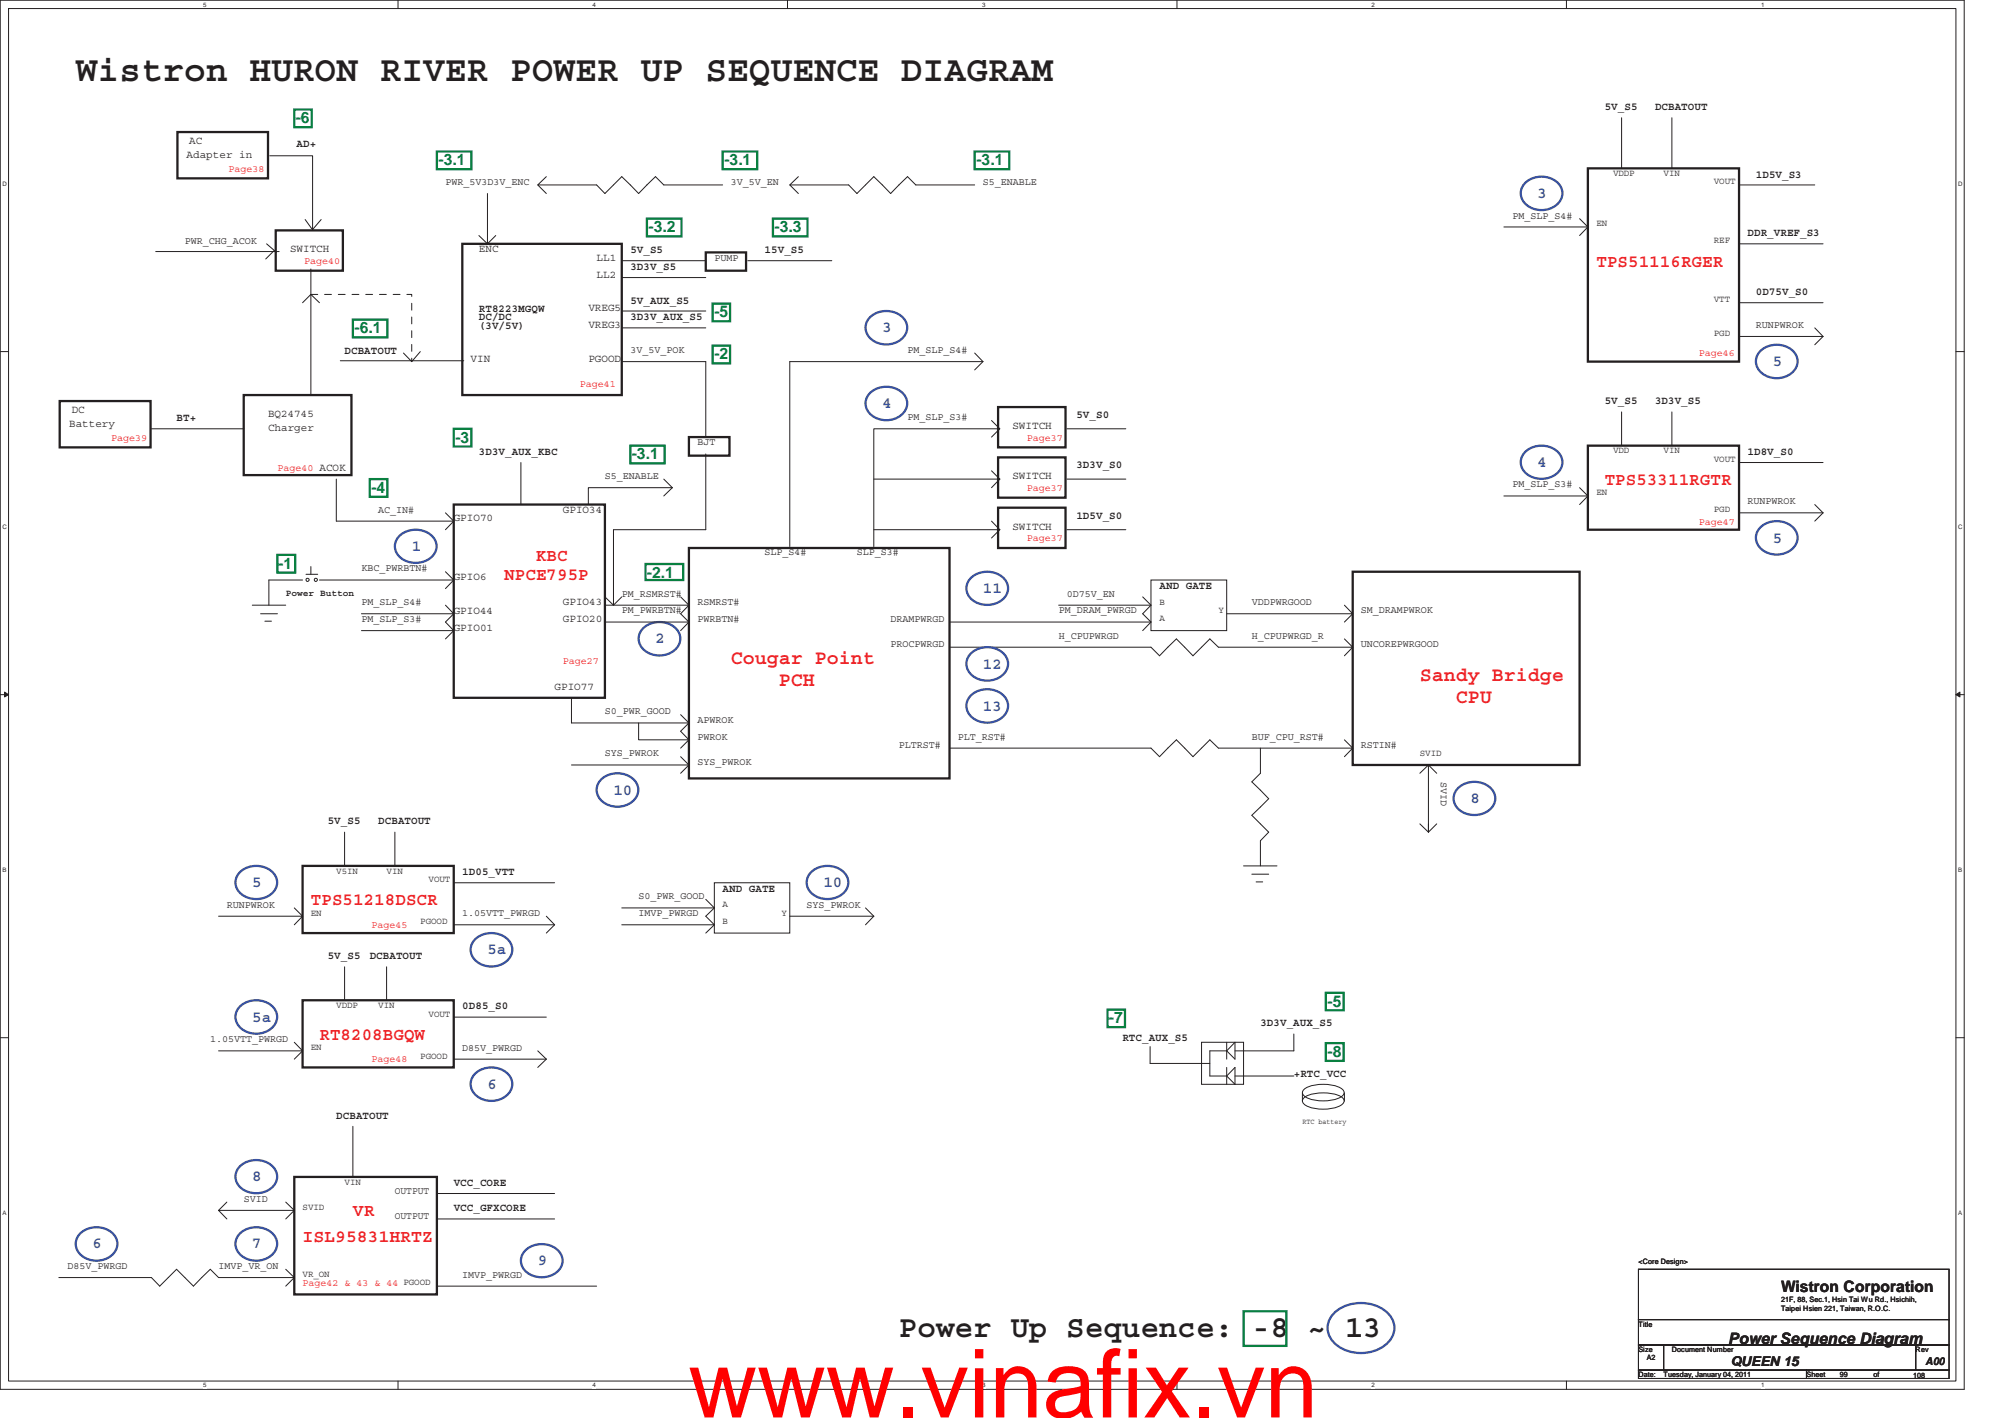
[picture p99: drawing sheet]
<svg xmlns="http://www.w3.org/2000/svg" width="297mm" height="210mm" viewBox="0 0 297 210" stroke-linecap="round" stroke-linejoin="round" font-family="sans-serif">
<defs><g id="words">
<text font-size="14.1" fill="#f00" x="102" y="209.9">www.vinafix.vn</text>
<text font-size="5.3" fill="#231f20" x="11.2" y="12">Wistron HURON RIVER POWER UP SEQUENCE DIAGRAM</text>
<text font-size="4.6" fill="#231f20" x="133.2" y="198">Power Up Sequence: -8 ~ 13</text>
<g font-size="3" fill="#ed2024">
<text x="108.3" y="98.3">Cougar Point</text>
<text x="115.4" y="101.6">PCH</text>
<text x="210.4" y="100.8">Sandy Bridge</text>
<text x="215.7" y="104.1">CPU</text>
</g>
<g font-size="2.6" fill="#ed2024">
<text x="236.5" y="39.5">TPS51116RGER</text>
<text x="237.7" y="71.8">TPS53311RGTR</text>
<text x="79.4" y="83.1">KBC</text>
<text x="74.7" y="85.9">NPCE795P</text>
<text x="46.1" y="134.1">TPS51218DSCR</text>
<text x="47.3" y="154">RT8208BGQW</text>
<text x="44.8" y="183.9">ISL95831HRTZ</text>
<text x="52.3" y="180.1">VR</text>
</g>
<g font-size="2.3" fill="#098040">
<text x="43.8" y="18.2">-6</text>
<text x="65" y="24.5">-3.1</text>
<text x="107.3" y="24.5">-3.1</text>
<text x="144.6" y="24.5">-3.1</text>
<text x="96.1" y="34.4">-3.2</text>
<text x="114.8" y="34.4">-3.3</text>
<text x="105.8" y="47">-5</text>
<text x="52.5" y="49.4">-6.1</text>
<text x="105.8" y="53.2">-2</text>
<text x="67.5" y="65.5">-3</text>
<text x="93.6" y="68">-3.1</text>
<text x="55" y="73">-4</text>
<text x="41.2" y="84.2">-1</text>
<text x="95.8" y="85.6">-2.1</text>
<text x="196.7" y="149.1">-5</text>
<text x="164.3" y="151.5">-7</text>
<text x="196.7" y="156.5">-8</text>
</g>
<g font-size="2.3" fill="#3953a4">
<text x="227.8" y="29.3">3</text>
<text x="130.7" y="49.2">3</text>
<text x="262.6" y="54.2">5</text>
<text x="130.7" y="60.4">4</text>
<text x="227.8" y="69.1">4</text>
<text x="61" y="81.6">1</text>
<text x="262.6" y="80.3">5</text>
<text x="145.6" y="87.8">11</text>
<text x="97.1" y="95.3">2</text>
<text x="145.6" y="99">12</text>
<text x="145.6" y="105.2">13</text>
<text x="90.9" y="117.7">10</text>
<text x="217.8" y="118.9">8</text>
<text x="37.4" y="131.4">5</text>
<text x="122" y="131.4">10</text>
<text x="72.2" y="141.3">5a</text>
<text x="37.4" y="151.3">5a</text>
<text x="72.2" y="161.2">6</text>
<text x="37.4" y="174.9">8</text>
<text x="13.7" y="184.9">6</text>
<text x="37.4" y="184.9">7</text>
<text x="79.7" y="187.4">9</text>
</g>
<g font-size="2.3" fill="#231f20">
<text x="263.9" y="191.3">Wistron Corporation</text>
<text x="256" y="199">Power Sequence Diagram</text>
</g>
<text font-size="2" fill="#231f20" x="256.4" y="202.3">QUEEN 15</text>
<g font-size="1.6" fill="#231f20">
<text x="237.7" y="16.3">5V_S5</text>
<text x="245.2" y="16.3">DCBATOUT</text>
<text x="27.6" y="23.4">Adapter in</text>
<text x="28" y="21.3">AC</text>
<text x="43.9" y="21.8">AD+</text>
<text x="260.1" y="26.3">1D5V_S3</text>
<text x="258.9" y="35">DDR_VREF_S3</text>
<text x="43" y="37.4">SWITCH</text>
<text x="70.9" y="37.4">ENC</text>
<text x="88.4" y="38.6">LL1</text>
<text x="88.4" y="41.1">LL2</text>
<text x="93.4" y="40">3D3V_S5</text>
<text x="93.4" y="37.5">5V_S5</text>
<text x="113.3" y="37.5">15V_S5</text>
<text x="70.9" y="47.4">DC/DC</text>
<text x="70.9" y="46.2">RT8223MGQW</text>
<text x="87.2" y="46.1">VREG5</text>
<text x="93.4" y="47.4">3D3V_AUX_S5</text>
<text x="93.4" y="45">5V_AUX_S5</text>
<text x="260.1" y="43.7">0D75V_S0</text>
<text x="51.1" y="52.4">DCBATOUT</text>
<text x="69.7" y="53.5">VIN</text>
<text x="70.9" y="48.7">(3V/5V)</text>
<text x="87.2" y="48.6">VREG3</text>
<text x="87.2" y="53.5">PGOOD</text>
<text x="237.7" y="59.9">5V_S5</text>
<text x="245.2" y="59.9">3D3V_S5</text>
<text x="10.2" y="63.3">Battery</text>
<text x="10.6" y="61.2">DC</text>
<text x="26.2" y="62.4">BT+</text>
<text x="39.7" y="63.9">Charger</text>
<text x="39.7" y="61.8">BQ24745</text>
<text x="150" y="63.5">SWITCH</text>
<text x="159.5" y="61.8">5V_S0</text>
<text x="70.9" y="67.3">3D3V_AUX_KBC</text>
<text x="150" y="71">SWITCH</text>
<text x="159.5" y="69.3">3D3V_S0</text>
<text x="258.9" y="67.3">1D8V_S0</text>
<text x="67.2" y="77.2">GPIO70</text>
<text x="83.4" y="76">GPIO34</text>
<text x="159.5" y="76.8">1D5V_S0</text>
<text x="150" y="78.4">SWITCH</text>
<text x="67.2" y="85.9">GPIO6</text>
<text x="83.4" y="89.7">GPIO43</text>
<text x="171.8" y="87.2">AND GATE</text>
<text x="67.2" y="90.9">GPIO44</text>
<text x="67.2" y="93.4">GPIO01</text>
<text x="83.4" y="92.2">GPIO20</text>
<text x="82.2" y="102.1">GPIO77</text>
<text x="48.6" y="122.1">5V_S5</text>
<text x="56" y="122.1">DCBATOUT</text>
<text x="68.5" y="129.6">1D05_VTT</text>
<text x="107.1" y="132.1">AND GATE</text>
<text x="48.6" y="142">5V_S5</text>
<text x="54.8" y="142">DCBATOUT</text>
<text x="68.5" y="149.5">0D85_S0</text>
<text x="166.3" y="154.2">RTC_AUX_S5</text>
<text x="186.7" y="152">3D3V_AUX_S5</text>
<text x="191.7" y="159.4">+RTC_VCC</text>
<text x="49.8" y="165.6">DCBATOUT</text>
<text x="67.2" y="175.6">VCC_CORE</text>
<text x="67.2" y="179.4">VCC_GFXCORE</text>
<text x="285.3" y="202.1">A00</text>
</g>
<g font-size="1.5" fill="#ed2024">
<text x="33.9" y="25.4">Page38</text>
<text x="45.1" y="39.1">Page40</text>
<text x="251.7" y="52.8">Page46</text>
<text x="85.9" y="57.3">Page41</text>
<text x="16.5" y="65.2">Page39</text>
<text x="152.1" y="65.2">Page37</text>
<text x="41.1" y="69.7">Page40 ACOK</text>
<text x="152.1" y="72.7">Page37</text>
<text x="251.7" y="77.7">Page47</text>
<text x="152.1" y="80.2">Page37</text>
<text x="83.4" y="98.3">Page27</text>
<text x="55" y="137.4">Page45</text>
<text x="55" y="157.3">Page48</text>
<text x="44.8" y="190.4">Page42 &amp; 43 &amp; 44 PGOOD</text>
</g>
<g font-size="1.5" fill="#231f20">
<text x="66" y="27.4">PWR_5V3D3V_ENC</text>
<text x="108.3" y="27.4">3V_5V_EN</text>
<text x="145.6" y="27.4">S5_ENABLE</text>
<text x="224.1" y="32.4">PM_SLP_S4#</text>
<text x="27.4" y="36.1">PWR_CHG_ACOK</text>
<text x="105.8" y="38.6">PUMP</text>
<text x="93.4" y="52.3">3V_5V_POK</text>
<text x="134.4" y="52.3">PM_SLP_S4#</text>
<text x="260.1" y="48.6">RUNPWROK</text>
<text x="103.3" y="66">BJT</text>
<text x="134.4" y="62.2">PM_SLP_S3#</text>
<text x="89.6" y="70.9">S5_ENABLE</text>
<text x="56" y="75.9">AC_IN#</text>
<text x="224.1" y="72.2">PM_SLP_S3#</text>
<text x="258.9" y="74.7">RUNPWROK</text>
<text x="113.3" y="82.2">SLP_S4#</text>
<text x="127" y="82.2">SLP_S3#</text>
<text x="53.5" y="84.6">KBC_PWRBTN#</text>
<text x="53.5" y="89.6">PM_SLP_S4#</text>
<text x="92.1" y="88.4">PM_RSMRST#</text>
<text x="103.3" y="89.6">RSMRST#</text>
<text x="158.1" y="88.4">0D75V_EN</text>
<text x="185.5" y="89.6">VDDPWRGOOD</text>
<text x="53.5" y="92.1">PM_SLP_S3#</text>
<text x="92.1" y="90.8">PM_PWRBTN#</text>
<text x="103.3" y="92.1">PWRBTN#</text>
<text x="131.9" y="92.1">DRAMPWRGD</text>
<text x="131.9" y="95.8">PROCPWRGD</text>
<text x="156.8" y="94.6">H_CPUPWRGD</text>
<text x="156.8" y="90.8">PM_DRAM_PWRGD</text>
<text x="185.5" y="94.6">H_CPUPWRGD_R</text>
<text x="201.6" y="90.8">SM_DRAMPWROK</text>
<text x="201.6" y="95.8">UNCOREPWRGOOD</text>
<text x="89.6" y="105.8">S0_PWR_GOOD</text>
<text x="103.3" y="107.1">APWROK</text>
<text x="89.6" y="112">SYS_PWROK</text>
<text x="103.3" y="113.3">SYS_PWROK</text>
<text x="103.3" y="109.5">PWROK</text>
<text x="133.2" y="110.8">PLTRST#</text>
<text x="141.9" y="109.5">PLT_RST#</text>
<text x="185.5" y="109.5">BUF_CPU_RST#</text>
<text x="201.6" y="110.8">RSTIN#</text>
<text x="213.4" y="115.8" transform="rotate(90 213.4 115.8)">SVID</text>
<text x="33.6" y="134.4">RUNPWROK</text>
<text x="68.5" y="135.7">1.05VTT_PWRGD</text>
<text x="94.6" y="133.2">S0_PWR_GOOD</text>
<text x="94.6" y="135.7">IMVP_PWRGD</text>
<text x="119.5" y="134.4">SYS_PWROK</text>
<text x="31.2" y="154.3">1.05VTT_PWRGD</text>
<text x="68.5" y="155.6">D85V_PWRGD</text>
<text x="36.1" y="178">SVID</text>
<text x="58.5" y="176.7">OUTPUT</text>
<text x="58.5" y="180.5">OUTPUT</text>
<text x="10" y="188">D85V_PWRGD</text>
<text x="32.4" y="188">IMVP_VR_ON</text>
<text x="68.5" y="189.2">IMVP_PWRGD</text>
</g>
<g font-size="1.4" fill="#231f20">
<text x="239" y="26.1">VDDP</text>
<text x="246.5" y="26.1">VIN</text>
<text x="253.9" y="27.3">VOUT</text>
<text x="236.5" y="33.5">EN</text>
<text x="253.9" y="36">REF</text>
<text x="253.9" y="44.7">VTT</text>
<text x="253.9" y="49.7">PGD</text>
<text x="239" y="67.1">VDD</text>
<text x="246.5" y="67.1">VIN</text>
<text x="253.9" y="68.4">VOUT</text>
<text x="236.5" y="73.4">EN</text>
<text x="253.9" y="75.9">PGD</text>
<text x="42.3" y="88.3">Power Button</text>
<text x="171.8" y="89.5">B</text>
<text x="171.8" y="92">A</text>
<text x="180.5" y="90.8">Y</text>
<text x="210.4" y="111.9">SVID</text>
<text x="49.8" y="129.4">V5IN</text>
<text x="57.3" y="129.4">VIN</text>
<text x="63.5" y="130.6">VOUT</text>
<text x="46.1" y="135.6">EN</text>
<text x="62.3" y="136.8">PGOOD</text>
<text x="107.1" y="134.3">A</text>
<text x="107.1" y="136.8">B</text>
<text x="115.8" y="135.6">Y</text>
<text x="49.8" y="149.3">VDDP</text>
<text x="56" y="149.3">VIN</text>
<text x="46.1" y="155.5">EN</text>
<text x="63.5" y="150.5">VOUT</text>
<text x="62.3" y="156.8">PGOOD</text>
<text x="44.8" y="179.2">SVID</text>
<text x="51.1" y="175.4">VIN</text>
<text x="44.8" y="189.1">VR_ON</text>
</g>
<g font-size="1.1" fill="#231f20">
<text x="193" y="166.5">RTC battery</text>
<text x="242.7" y="187.2">&lt;Core Design&gt;</text>
<text x="242.7" y="196.5">Title</text>
<text x="263.9" y="192.7">21F, 88, Sec.1, Hsin Tai Wu Rd., Hsichih,</text>
<text x="263.9" y="194.1">Taipei Hsien 221, Taiwan, R.O.C.</text>
<text x="242.7" y="200.2">Size</text>
<text x="242.7" y="204">Date:</text>
<text x="244" y="201.5">A2</text>
<text x="246.5" y="204">Tuesday, January 04, 2011</text>
<text x="247.7" y="200.2">Document Number</text>
<text x="267.6" y="204">Sheet</text>
<text x="272.6" y="204">99</text>
<text x="277.6" y="204">of</text>
<text x="283.8" y="200.2">Rev</text>
<text x="283.4" y="204.1">108</text>
</g>
<g font-size=".9" fill="#231f20">
<text x="30.1" y="1">5</text>
<text x="87.8" y="1">4</text>
<text x="145.5" y="1">3</text>
<text x="203.2" y="1">2</text>
<text x="260.9" y="1">1</text>
<text x=".4" y="27.5">D</text>
<text x="290.1" y="27.5">D</text>
<text x=".4" y="78.3">C</text>
<text x="290.1" y="78.3">C</text>
<text x=".4" y="129.1">B</text>
<text x="290.1" y="129.1">B</text>
<text x=".4" y="179.9">A</text>
<text x="290.1" y="179.9">A</text>
<text x="30.1" y="205.4">5</text>
<text x="87.8" y="205.4">4</text>
<text x="145.5" y="205.4">3</text>
<text x="203.2" y="205.4">2</text>
<text x="260.9" y="205.4">1</text>
</g>
</g></defs>
<path d="M0 0h291v205.7h-291zM1.3 1.3h288.5v203.2h-288.5z" fill="none" stroke="#231f20" stroke-width=".15"/>
<g fill="#fff">
<path d="M30.1 .2h.5v1h-.5z"/>
<path d="M30.1 204.6h.5v1.1h-.5z"/>
</g>
<path d="M59 0v1.3M59 204.5v1.2" fill="none" stroke="#231f20" stroke-width=".15"/>
<g fill="#fff">
<path d="M87.8 .2h.5v1h-.5z"/>
<path d="M87.8 204.6h.5v1.1h-.5z"/>
</g>
<path d="M116.7 0v1.3M116.7 204.5v1.2" fill="none" stroke="#231f20" stroke-width=".15"/>
<g fill="#fff">
<path d="M145.5 .2h.5v1h-.5z"/>
<path d="M145.5 204.6h.5v1.1h-.5z"/>
</g>
<path d="M174.4 0v1.3M174.4 204.5v1.2" fill="none" stroke="#231f20" stroke-width=".15"/>
<g fill="#fff">
<path d="M203.2 .2h.5v1h-.5z"/>
<path d="M203.2 204.6h.5v1.1h-.5z"/>
</g>
<path d="M232.1 0v1.3M232.1 204.5v1.2" fill="none" stroke="#231f20" stroke-width=".15"/>
<g fill="#fff">
<path d="M260.9 .2h.5v1h-.5z"/>
<path d="M260.9 204.6h.5v1.1h-.5z"/>
<path d="M.4 26.7h.6v1h-.6z"/>
<path d="M290.1 26.7h.6v1h-.6z"/>
<path d="M.4 77.5h.6v1h-.6z"/>
<path d="M290.1 77.5h.6v1h-.6z"/>
</g>
<path d="M0 52.1h1.3M289.8 52.1h1.2" fill="none" stroke="#231f20" stroke-width=".15"/>
<g fill="#fff">
<path d="M.4 128.3h.6v1h-.6z"/>
<path d="M290.1 128.3h.6v1h-.6z"/>
</g>
<path d="M0 102.9h1.3M289.8 102.9h1.2" fill="none" stroke="#231f20" stroke-width=".15"/>
<path d="M.7 102.5l.6 .4-.6 .3z" fill="#231f20"/>
<path d="M.7 102.5l.6 .4-.6 .3z" fill="none" stroke="#231f20" stroke-width=".15"/>
<path d="M289.8 102.9l.6-.4v.7z" fill="#231f20"/>
<path d="M289.8 102.9l.6-.4v.7z" fill="none" stroke="#231f20" stroke-width=".15"/>
<g fill="#fff">
<path d="M.4 179.1h.5v1h-.5z"/>
<path d="M290.1 179.1h.6v1h-.6z"/>
</g>
<g fill="none" stroke="#231f20" stroke-width=".15">
<path d="M240.2 17.4v7.5M247.7 17.4v7.5M23.1 37.2h18.3M39.5 36.1l1.5 1.3M40 23.1h6.3v11M40.6 37.1l-1.2 1.3M45.2 32.5l1 1.4M46.1 39.8v18.7M47.6 32.5l-1.3 1.5M72.2 28.7v7.4l-1.3-1.2M73.4 34.9l-1.2 1.2M79.7 27.4h8.7l1.2 1.3 2.5-2.5 2.5 2.5 2.5-2.5 1.2 1.2h8.8"/>
<path d="M80.9 26.2l-1.2 1.2 1.2 1.3M92.1 38.6h12.5M110.8 38.6h12.4M117 27.4h8.7l1.3 1.3 2.5-2.5 2.4 2.5 2.5-2.5 1.3 1.2h8.7M118.3 26.2l-1.3 1.2 1.3 1.3M222.8 33.6h12.4M234 32.4l1.2 1.2M235.2 33.6l-1.2 1.3M257.6 36.1h12.5M257.6 27.4h11.3M44.8 44.8l1.3-1.2 1.2 1.2M50.4 53.4h18.3"/>
<path d="M62.3 52.1l-1.3 1.4-1.2-1.2M92.1 48.6h12.5M92.1 46.1h12.5M92.1 41.1h12.5M92.1 53.5h12.5v11.2M144.4 52.3l1.2 1.2M145.6 53.5l-1.2 1.3M145.6 53.5h-28.6v27.4M257.6 44.8h12.5M257.6 49.8h12.5M268.9 48.6l1.2 1.2M270.1 49.8l-1.2 1.3"/>
<path d="M22.4 63.5h13.7M49.8 70.9v6.3h17.4M66 75.9l1.2 1.3M67.2 77.2l-1.2 1.2M77.2 68.5v6.2M98.3 70.9l1.3 1.3M99.6 72.2l-1.3 1.2M99.6 72.2h-12.4v2.5M104.6 67.2v11.2h-13.7v11.2M129.5 70.9h18.6M129.5 78.4h18.6M146.9 62.3l1.2 1.2-1.2 1.2"/>
<path d="M146.9 69.7l1.2 1.2M146.9 77.2l1.2 1.2M148.1 70.9l-1.2 1.3M148.1 78.4l-1.2 1.3M148.1 63.5h-18.6v17.4M158.1 70.9h8.7M158.1 63.5h8.7M158.1 78.4h8.7M222.8 73.4h12.4M234 72.2l1.2 1.2M235.2 73.4l-1.2 1.3M240.2 61v5"/>
<path d="M247.7 61v5M257.6 75.9h12.5M257.6 68.5h12.5M268.9 74.7l1.2 1.2M270.1 75.9l-1.2 1.3M37.4 89.6h4.9M38.6 90.9h2.5M39.2 92h1M44.8 85.9h-5v3.7M45.3 85h1.8M45.4 85.7h.3l.1 .1-.1 .2-.2 .1-.1-.1zM46.1 83.9v1.1"/>
<path d="M46.6 85.7h.3l.1 .1-.1 .2-.1 .1-.2-.1zM47.3 85.9h19.9M53.5 90.9h13.7M53.5 93.4h13.7M66 89.6l1.2 1.3M66 84.7l1.2 1.2M67.2 90.9l-1.2 1.2 1.2 1.3M67.2 93.4l-1.2 1.2M67.2 85.9l-1.2 1.3M89.6 88.4l1.3 1.2 1.2-1.2M89.6 89.6h12.5M89.6 92.1h12.5"/>
<path d="M100.8 88.4l1.3 1.2M102.1 89.6l-1.3 1.3 1.3 1.2M102.1 92.1l-1.3 1.3M140.7 92.1h29.8M140.7 95.8h29.8l1.3 1.3 2.5-2.5 2.4 2.5 2.5-2.5 1.3 1.2h19.9M156.8 89.6h13.7M169.3 88.4l1.2 1.2M170.5 89.6l-1.2 1.3 1.2 1.2M170.5 85.9h11.2v7.5h-11.2zM170.5 92.1l-1.2 1.3M181.7 90.9h18.7M199.2 94.6l1.2 1.2"/>
<path d="M199.2 89.6l1.2 1.3M200.4 95.8l-1.2 1.3M200.4 90.9l-1.2 1.2M84.7 113.3h17.4M84.7 103.3v3.8h17.4M94.6 107.1v2.5h7.5M100.8 105.8l1.3 1.3M100.8 112.1l1.3 1.2M102.1 107.1l-1.3 1.2 1.3 1.3M102.1 113.3l-1.3 1.2M102.1 109.6l-1.3 1.2M140.7 110.8h29.8l1.3 1.3 2.5-2.5 2.4 2.5 2.5-2.5 1.3 1.2h19.9"/>
<path d="M186.7 110.8v3.7l-1.2 1.3 2.5 2.5-2.5 2.4 2.5 2.5-1.3 1.3v3.7M199.2 109.6l1.2 1.2M200.4 110.8l-1.2 1.3M211.6 113.3v9.9M211.6 113.3l-1.2 1.2M211.6 113.3l1.2 1.2M32.4 135.7h12.4M43.6 134.4l1.2 1.3M44.8 135.7l-1.2 1.2M51.1 123.2v5M58.5 123.2v5M67.2 136.9h15"/>
<path d="M67.2 130.7h15M80.9 135.7l1.3 1.2M82.2 136.9l-1.3 1.3M92.1 134.4h13.7M92.1 136.9h13.7M104.6 133.2l1.2 1.2M105.8 130.7h11.2v7.5h-11.2zM105.8 134.4l-1.2 1.3 1.2 1.2M105.8 136.9l-1.2 1.3M117 135.7h12.5M128.2 134.4l1.3 1.3M129.5 135.7l-1.3 1.2"/>
<path d="M184.2 128.2h5M185.5 129.5h2.5M186.1 130.6h1M210.4 122l1.2 1.2M211.6 122v1.2M212.8 122l-1.2 1.2M0 153.7h1.3M32.4 155.6h12.4M43.6 154.3l1.2 1.3M44.8 155.6l-1.2 1.2M51.1 143.2v4.9M57.3 143.2v4.9"/>
<path d="M67.2 150.6h13.7M67.2 156.8h13.7M79.7 155.6l1.2 1.2M80.9 156.8l-1.2 1.3M170.4 155v2.5h8.8M178 154.3h6.2v6.3h-6.2zM181.7 155.6h-2.5v3.7h2.5M181.7 154.3v2.5M181.7 158.1v2.5M183 159.3h8.7M183 154.3v2.5l-1.3-1.2zM183 158.1v2.5l-1.3-1.3z"/>
<path d="M191.7 153.1v2.5h-8.7M289.8 153.7h1.2M33.6 178l-1.2 1.2M42.3 178l1.3 1.2M43.6 179.2l-1.3 1.3M43.6 179.2h-11.2l1.2 1.3M52.3 166.8v7.5M64.7 176.7h17.5M193 161.8v1.3M193.1 161.5a4.7 4.7 0 0 1 3.8-.9 3.2 3.2 0 0 1 2.1 .9l.1 .3a1.67 1.67 0 0 1-1.5 1.1 6.2 6.2 0 0 1-4.2-.5l-.3-.3-.1-.3zM193.1 162.7a4.8 4.8 0 0 1 3.8-.8 3.2 3.2 0 0 1 2.1 .8l.1 .3a1.67 1.67 0 0 1-1.5 1.1 6.2 6.2 0 0 1-4.2-.5l-.3-.3-.1-.3zM199.2 161.8v1.3"/>
<path d="M8.7 189.2h13.7l1.3 1.3 2.5-2.5 2.5 2.5 2.5-2.5 1.2 1.2h11.2M42.3 188l1.3 1.2M43.6 189.2l-1.3 1.3M64.7 190.5h23.7M64.7 180.5h17.5M242.7 188h46.1v7.4h-46.1zM242.7 195.4h46.1v3.8h-46.1zM242.7 199.2h3.8v3.7h-3.8zM246.5 199.2h37.3v3.7h-37.3zM283.8 199.2h5v3.7h-5zM242.7 202.9h24.9v1.2h-24.9zM267.6 202.9h21.2v1.2h-21.2z"/>
</g>
<g fill="none" stroke="#3953a4" stroke-width=".34">
<path d="M226 27.1a3.6 3.6 0 0 1 5.2 .4 2.27 2.27 0 0 1-1.5 3.4 3.3 3.3 0 0 1-4.3-1.7 2.1 2.1 0 0 1 .6-2.1zM128.9 47a3.6 3.6 0 0 1 5.2 .4 2.27 2.27 0 0 1-1.4 3.3 3.3 3.3 0 0 1-4.4-1.6 2.1 2.1 0 0 1 .6-2.1zM128.9 58.2a3.6 3.6 0 0 1 5.2 .4 2.27 2.27 0 0 1-1.4 3.4 3.3 3.3 0 0 1-4.4-1.7 2.1 2.1 0 0 1 .6-2.1zM260.8 52a3.6 3.6 0 0 1 5.2 .4 2.27 2.27 0 0 1-1.4 3.3 3.3 3.3 0 0 1-4.4-1.6 2.1 2.1 0 0 1 .6-2.1zM59.2 79.4a3.6 3.6 0 0 1 5.2 .4 2.23 2.23 0 0 1-1.5 3.3 3.3 3.3 0 0 1-4.3-1.6 2.1 2.1 0 0 1 .6-2.1zM226 66.9a3.6 3.6 0 0 1 5.2 .5 2.23 2.23 0 0 1-1.5 3.3 3.3 3.3 0 0 1-4.3-1.7 2.1 2.1 0 0 1 .6-2.1zM260.8 78.1a3.6 3.6 0 0 1 5.2 .4 2.27 2.27 0 0 1-1.4 3.4 3.3 3.3 0 0 1-4.4-1.7 2.1 2.1 0 0 1 .6-2.1zM95.3 93a3.6 3.6 0 0 1 5.2 .5 2.27 2.27 0 0 1-1.4 3.3 3.3 3.3 0 0 1-4.4-1.7 2.1 2.1 0 0 1 .6-2.1zM143.8 85.6a3.6 3.6 0 0 1 5.2 .4 2.23 2.23 0 0 1-1.4 3.3 3.3 3.3 0 0 1-4.4-1.6 2.1 2.1 0 0 1 .6-2.1zM143.8 96.8a3.6 3.6 0 0 1 5.2 .4 2.27 2.27 0 0 1-1.4 3.3 3.3 3.3 0 0 1-4.4-1.6 2.1 2.1 0 0 1 .6-2.1zM89.1 115.4a3.6 3.6 0 0 1 5.2 .5 2.27 2.27 0 0 1-1.5 3.3 3.3 3.3 0 0 1-4.3-1.7 2.1 2.1 0 0 1 .6-2.1zM143.8 103a3.6 3.6 0 0 1 5.2 .4 2.27 2.27 0 0 1-1.4 3.4 3.3 3.3 0 0 1-4.4-1.7 2.1 2.1 0 0 1 .6-2.1z"/>
<path d="M216 116.7a3.6 3.6 0 0 1 5.2 .5 2.23 2.23 0 0 1-1.4 3.2 3.3 3.3 0 0 1-4.4-1.6 2.1 2.1 0 0 1 .6-2.1zM35.5 129.1a3.6 3.6 0 0 1 5.2 .5 2.23 2.23 0 0 1-1.4 3.3 3.3 3.3 0 0 1-4.3-1.7 2.1 2.1 0 0 1 .5-2.1zM70.4 139.1a3.6 3.6 0 0 1 5.2 .4 2.27 2.27 0 0 1-1.4 3.4 3.3 3.3 0 0 1-4.4-1.7 2.1 2.1 0 0 1 .6-2.1zM120.2 129.1a3.6 3.6 0 0 1 5.2 .5 2.23 2.23 0 0 1-1.5 3.3 3.3 3.3 0 0 1-4.3-1.7 2.1 2.1 0 0 1 .6-2.1zM35.5 149a3.6 3.6 0 0 1 5.2 .5 2.27 2.27 0 0 1-1.4 3.3 3.3 3.3 0 0 1-4.3-1.7 2.1 2.1 0 0 1 .5-2.1zM70.4 159a3.6 3.6 0 0 1 5.2 .4 2.27 2.27 0 0 1-1.4 3.4 3.3 3.3 0 0 1-4.4-1.7 2.1 2.1 0 0 1 .6-2.1zM35.5 172.7a3.6 3.6 0 0 1 5.2 .5 2.23 2.23 0 0 1-1.4 3.2 3.3 3.3 0 0 1-4.3-1.6 2.1 2.1 0 0 1 .5-2.1zM11.9 182.7a3.6 3.6 0 0 1 5.2 .4 2.27 2.27 0 0 1-1.4 3.3 3.3 3.3 0 0 1-4.4-1.6 2.1 2.1 0 0 1 .6-2.1zM35.5 182.7a3.6 3.6 0 0 1 5.2 .4 2.27 2.27 0 0 1-1.4 3.3 3.3 3.3 0 0 1-4.3-1.6 2.1 2.1 0 0 1 .5-2.1zM77.8 185.2a3.6 3.6 0 0 1 5.2 .4 2.23 2.23 0 0 1-1.4 3.3 3.3 3.3 0 0 1-4.3-1.7 2.1 2.1 0 0 1 .5-2zM197.8 194.3a6 6 0 0 1 8.1 .5 3.1 3.1 0 0 1-1.1 4.7 5.9 5.9 0 0 1-7.5-1 2.97 2.97 0 0 1 .5-4.2z"/>
</g>
<g fill="none" stroke="#231f20" stroke-width=".34">
<path d="M26.3 19.6h13.4v6.8h-13.4zM40.8 34.1h10v6h-10zM68.5 36.1h23.6v22.4h-23.6zM104.6 37.4h5.9v2.7h-5.9zM235.2 24.9h22.4v28.6h-22.4zM8.8 59.4h13.5v6.8h-13.5zM36.1 58.5h16v11.9h-16zM67.2 74.7h22.4v28.6h-22.4zM102.1 64.7h6v2.8h-6zM147.9 67.7h10v6h-10zM147.9 60.3h10v5.9h-10zM147.9 75.2h10v5.9h-10z"/>
<path d="M235.2 66h22.4v12.4h-22.4zM102.1 81.1h38.6v34.2h-38.6zM200.4 84.7h33.6v28.6h-33.6zM44.8 128.2h22.4v10h-22.4zM44.8 148.1h22.4v10h-22.4zM43.6 174.3h21.1v17.4h-21.1z"/>
</g>
<g fill="none" stroke="#098040" stroke-width=".34">
<path d="M43.6 16.2h2.6v2.6h-2.6zM64.7 22.4h5.1v2.7h-5.1zM95.8 32.4h5.2v2.6h-5.2zM107.1 22.4h5.1v2.7h-5.1zM114.5 32.4h5.1v2.6h-5.1zM144.4 22.4h5.1v2.7h-5.1zM52.3 47.3h5.1v2.6h-5.1zM105.6 45h2.6v2.6h-2.6zM105.6 51.2h2.6v2.6h-2.6zM54.8 70.9h2.6v2.7h-2.6zM67.2 63.5h2.6v2.6h-2.6zM93.4 66h5.1v2.6h-5.1z"/>
<path d="M41.1 82.2h2.6v2.6h-2.6zM95.6 83.5h5.6v2.4h-5.6zM164.1 149.5h2.6v2.6h-2.6zM196.4 154.5h2.6v2.6h-2.6zM196.4 147h2.6v2.6h-2.6zM184.2 194.2h6.4v5.1h-6.4z"/>
</g>
<path d="M46.1 43.6h14.9v9.9" fill="none" stroke="#231f20" stroke-width=".15" stroke-dasharray="1 1 1 1 1 1 1 1"/>
<use href="#words"/>
</svg>
